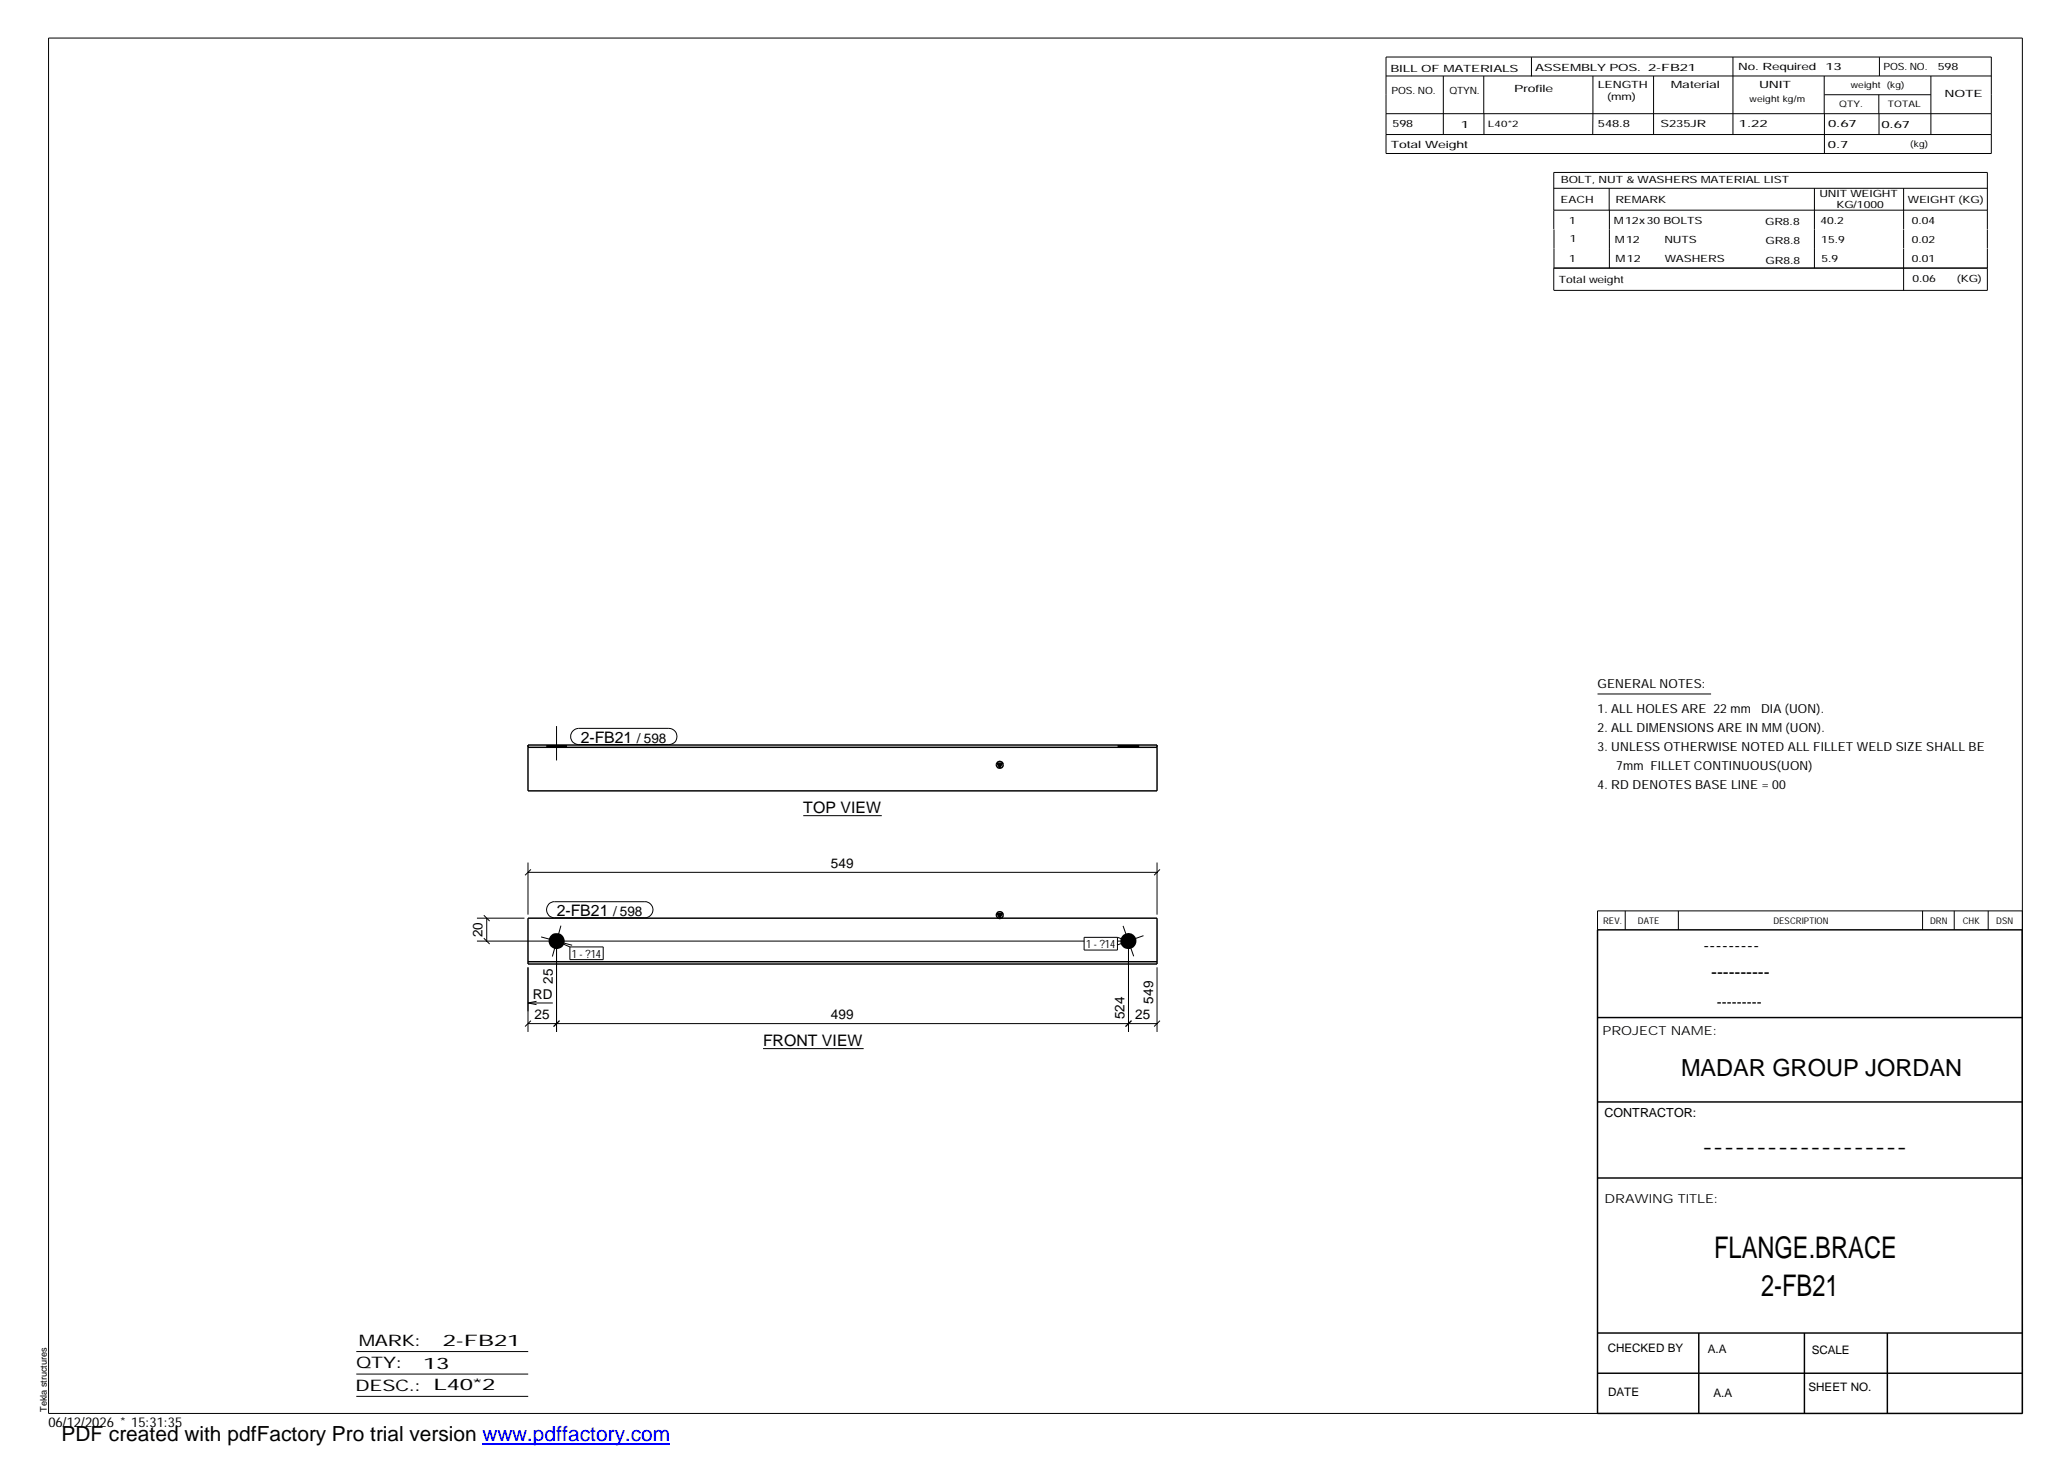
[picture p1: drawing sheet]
<svg xmlns="http://www.w3.org/2000/svg" width="420mm" height="297mm" viewBox="0 0 420 297" stroke-linecap="round" stroke-linejoin="round" font-family="sans-serif">
<defs><g id="words">
<g font-size="6.1">
<text x="348.3" y="255.5">FLANGE.BRACE</text>
<text x="357.8" y="263.3">2-FB21</text>
</g>
<text font-size="4.8" x="341.5" y="218.6">MADAR GROUP JORDAN</text>
<text font-size="4.2" x="12.5" y="292.7">PDF created with pdfFactory Pro trial version www.pdffactory.com</text>
<g font-size="3.6">
<text x="346.1" y="193.2">---------</text>
<text x="347.7" y="198.6">----------</text>
<text x="345.8" y="234.2">-------------------</text>
</g>
<g font-size="3.2">
<text x="118" y="150.9">2-FB21</text>
<text x="163.2" y="165.2">TOP VIEW</text>
<text x="113.1" y="186">2-FB21</text>
<text x="155" y="212.5">FRONT VIEW</text>
<text x="72.9" y="273.5">MARK:</text>
<text x="90" y="273.5">2-FB21</text>
<text x="72.4" y="278">QTY:</text>
<text x="86" y="278.1">13</text>
<text x="72.2" y="282.6">DESC.:</text>
<text x="88.1" y="282.4">L40*2</text>
</g>
<text font-size="3" x="348.8" y="204.5">---------</text>
<g font-size="2.8">
<text x="129.4" y="150.9">/ 598</text>
<text x="168.8" y="176.3">549</text>
<text x="98" y="190.4" transform="rotate(-90 98 190.4)">20</text>
<text x="124.5" y="186">/ 598</text>
<text x="108.3" y="202.9">RD</text>
<text x="112.3" y="199.9" transform="rotate(-90 112.3 199.9)">25</text>
<text x="234.3" y="203.9" transform="rotate(-90 234.3 203.9)">549</text>
<text x="108.6" y="207">25</text>
<text x="168.8" y="207">499</text>
<text x="228.5" y="207.1" transform="rotate(-90 228.5 207.1)">524</text>
<text x="230.6" y="207">25</text>
<text x="9.8" y="290">06/12/2026 * 15:31:35</text>
</g>
<g font-size="2.5">
<text x="324.6" y="139.9">GENERAL NOTES:</text>
<text x="324.6" y="148.7">2. ALL DIMENSIONS ARE IN MM (UON).</text>
<text x="324.6" y="144.9">1. ALL HOLES ARE 22 mm</text>
<text x="357.8" y="144.9">DIA (UON).</text>
<text x="324.6" y="152.5">3. UNLESS OTHERWISE NOTED ALL FILLET WELD SIZE SHALL BE</text>
<text x="324.6" y="160.2">4. RD DENOTES BASE LINE = 00</text>
<text x="328.4" y="156.4">7mm FILLET CONTINUOUS(UON)</text>
<text x="325.6" y="210.3">PROJECT NAME:</text>
<text x="326" y="226.9">CONTRACTOR:</text>
<text x="326" y="244.4">DRAWING TITLE:</text>
</g>
<g font-size="2.4">
<text x="326.7" y="274.7">CHECKED BY</text>
<text x="347" y="275">A.A</text>
<text x="368.1" y="275.1">SCALE</text>
<text x="326.7" y="283.6">DATE</text>
<text x="348.1" y="283.9">A.A</text>
<text x="367.5" y="282.6">SHEET NO.</text>
</g>
<g font-size="2.3">
<text x="116.2" y="194.5">1 - ?14</text>
<text x="220.7" y="192.6">1 - ?14</text>
</g>
<g font-size="2">
<text x="282.5" y="14.6">BILL OF MATERIALS</text>
<text x="311.9" y="14.4">ASSEMBLY POS.</text>
<text x="324.6" y="17.9">LENGTH</text>
<text x="334.9" y="14.4">2-FB21</text>
<text x="339.5" y="17.9">Material</text>
<text x="353.1" y="14.2">No. Required</text>
<text x="357.4" y="17.9">UNIT</text>
<text x="370.9" y="14.2">13</text>
<text x="382.7" y="14.2">POS. NO.</text>
<text x="393.7" y="14.3">598</text>
<text x="282.7" y="19.1">POS. NO.</text>
<text x="294.5" y="19">QTYN.</text>
<text x="307.6" y="18.7">Profile</text>
<text x="326.5" y="20.4">(mm)</text>
<text x="395.1" y="19.6">NOTE</text>
<text x="282.9" y="25.8">598</text>
<text x="296.8" y="26">1</text>
<text x="324.7" y="25.9">548.8</text>
<text x="337.4" y="25.9">S235JR</text>
<text x="353.3" y="25.9">1.22</text>
<text x="371.4" y="25.9">0.67</text>
<text x="382.3" y="25.9">0.67</text>
<text x="282.6" y="30.1">Total Weight</text>
<text x="371.4" y="30">0.7</text>
<text x="317.1" y="41.3">EACH</text>
<text x="317.1" y="37.2">BOLT, NUT &amp; WASHERS MATERIAL LIST</text>
<text x="328.2" y="41.3">REMARK</text>
<text x="369.7" y="40.1">UNIT WEIGHT</text>
<text x="387.6" y="41.2">WEIGHT (KG)</text>
<text x="318.8" y="45.4">1</text>
<text x="327.9" y="45.6">M12x30 BOLTS</text>
<text x="358.6" y="45.6">GR8.8</text>
<text x="369.9" y="45.5">40.2</text>
<text x="373.1" y="42.2">KG/1000</text>
<text x="388.4" y="45.5">0.04</text>
<text x="318.8" y="53.3">1</text>
<text x="318.9" y="49.2">1</text>
<text x="328.1" y="49.3">M12</text>
<text x="328.3" y="53.3">M12</text>
<text x="338.2" y="49.4">NUTS</text>
<text x="338.2" y="53.3">WASHERS</text>
<text x="358.7" y="49.6">GR8.8</text>
<text x="358.7" y="53.5">GR8.8</text>
<text x="370" y="49.3">15.9</text>
<text x="370.1" y="53.2">5.9</text>
<text x="388.4" y="49.4">0.02</text>
<text x="388.4" y="53.3">0.01</text>
<text x="316.7" y="57.5">Total weight</text>
<text x="388.6" y="57.3">0.06</text>
<text x="397.6" y="57.3">(KG)</text>
</g>
<g font-size="1.9">
<text x="325.7" y="187.8">REV.</text>
<text x="332.8" y="187.6">DATE</text>
<text x="360.3" y="187.7">DESCRIPTION</text>
<text x="392.1" y="187.6">DRN</text>
<text x="398.8" y="187.6">CHK</text>
<text x="405.6" y="187.7">DSN</text>
<text x="9.5" y="286.8" transform="rotate(-90 9.5 286.8)">Tekla structures</text>
</g>
<g font-size="1.8">
<text x="376" y="17.9">weight (kg)</text>
<text x="355.5" y="20.7">weight kg/m</text>
<text x="373.6" y="21.7">QTY.</text>
<text x="383.5" y="21.8">TOTAL</text>
<text x="302.3" y="25.9">L40*2</text>
<text x="388.1" y="29.8">(kg)</text>
</g>
</g></defs>
<g fill="#000">
<path d="M202.6 155.1h1.1l-.6 .9zM202.6 185.6h1.1l-.6 .9z"/>
<path d="M111.1 151.4h4v.4h-4z" fill-rule="evenodd"/>
<path d="M227.2 151.4h4.2v.4h-4.2z" fill-rule="evenodd"/>
<circle cx="113.1" cy="191.2" r="1.63"/>
<circle cx="229.3" cy="191.2" r="1.63"/>
</g>
<g fill="none" stroke="#000" stroke-width=".2">
<path d="M9.9 7.7h401v279.5h-401zM281.6 11.6h123v19.6h-123zM281.6 15.4h123M293.2 15.4v11.9M301.5 15.4v7.7M311.1 11.6v3.9M323.6 15.4v11.9M336 15.4v11.9M352.1 11.6v15.7M370.6 15.4v7.7M370.7 19.2h21.6M381.7 19.2v3.9"/>
<path d="M381.8 11.6v3.8M392.3 15.4v11.9M281.6 23.1h123M281.6 27.3h123M301.5 23.1v4.2M315.7 38.3h88.1M326.9 38.3v4.4M368.6 38.3v16.2M370.7 23.1v8.1M381.8 23.1v4.2M386.8 38.3v8.3M315.7 42.7h88.1"/>
<path d="M315.7 46.6v-11.6h88.1v11.6M315.7 46.6v7.9M327 42.7v11.8M386.8 46.6v3.9M386.8 50.6v8.4M403.8 46.6v3.9M403.8 50.6v8.4h-88.1M403.8 54.5h-88.1v4.5M111.1 151.4v.4M113.1 147.5v7M115.1 151.4v.4M116.4 148.5l.6-.4 .6-.1h18.3a1.65 1.65 0 0 1 1.6 1.6 1.65 1.65 0 0 1-1.6 1.7h-18.3a1.63 1.63 0 0 1-1.6-1 1.63 1.63 0 0 1 .4-1.8z"/>
<path d="M227.2 151.4v.4M229.3 151.4v.4M231.4 151.4v.4M324.6 141h23M107.3 177.2h127.8M107.3 175.2v10.6M107.9 176.6l-1.2 1.2M163.2 165.7h16M235.1 175.2v10.6M235.7 176.6l-1.2 1.2M96.9 191.2h123.4M96.9 186.5h9.7"/>
<path d="M98.3 190.6l1.2 1.2M98.3 186l1.2 1.1M98.9 186.5v4.7M107.3 196.5v13.2M109.9 190.4l6.3 1.7M111.5 183.7l.9-.5h18.6a1.63 1.63 0 0 1 1.7 1.6 1.63 1.63 0 0 1-1.7 1.7h-18.3a1.65 1.65 0 0 1-1.5-1 1.65 1.65 0 0 1 .3-1.8zM113.1 191.9v17.8M113.1 191.2l2.7 1.2M114 188.1l-1.8 6.2M115.8 192.4h6.8v2.6h-6.8zM220.3 190.4h6.7v2.6h-6.7zM226.9 191.2h1.7"/>
<path d="M227 190.4l2.3 .8M228.2 188.1l2.1 6.2M229.3 191.9v17.8M232.3 190.1l-5.4 1.9M235.1 196.5v13.2M330.2 185.1v3.8M341 185.1v3.8M390.6 185.1v3.8M397 185.1v3.8M403.9 185.1v3.8M410.9 185.1h-86.3v3.8M107.3 208h127.8"/>
<path d="M107.3 203.8l1.7 .3M107.3 203.8h5M107.9 207.4l-1.2 1.2M109 203.4l-1.7 .4M113.7 207.4l-1.2 1.2M155 213h20.5M229.9 207.4l-1.2 1.2M235.7 207.4l-1.2 1.2M72.4 274.6h34.9M72.4 279.2h34.9M72.4 283.7h34.9"/>
</g>
<g fill="none" stroke="#000" stroke-width=".3">
<path d="M107.3 151.4h127.8v9.3h-127.8zM107.3 151.8h127.8M202.6 155.1h1.1l-.6 .9zM107.3 186.5h127.8v9.4h-127.8zM107.3 195.4h127.8M202.6 185.6h1.1l-.6 .9zM324.6 188.9h86.2l.1 98.3h-86.3zM324.6 206.7h86.3M324.6 239.3h86.3M324.6 223.9h86.3M324.6 270.8h86.3M324.6 279h86.3"/>
<path d="M345.1 270.8v16.4M366.6 270.8v16.4M383.5 270.8v16.4"/>
<circle cx="203.1" cy="155.4" r=".7"/>
<circle cx="203.1" cy="185.9" r=".7"/>
</g>
<path d="M107.3 151.8v-.4M235.1 151.4v.4" fill="none" stroke="#000" stroke-width=".2" stroke-dasharray="1.1 0 2.1 .7 0 1.4" stroke-linecap="butt"/>
<path d="M98 293.3h38.2" fill="none" stroke="#00f" stroke-width=".3"/>
<use href="#words"/>
</svg>
